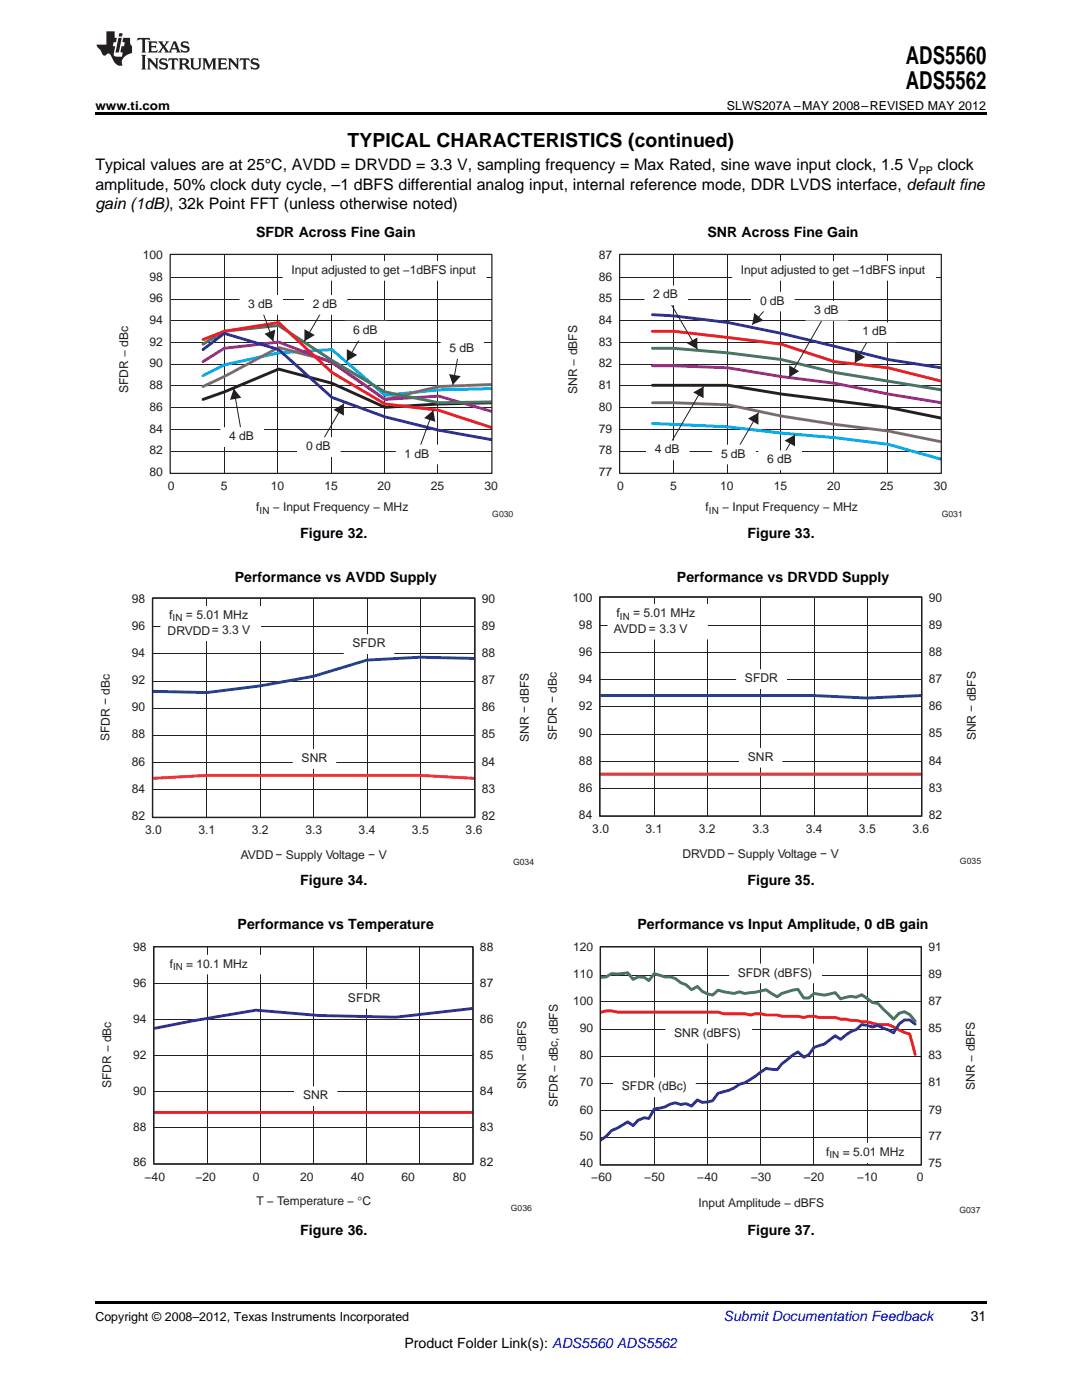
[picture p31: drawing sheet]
<svg xmlns="http://www.w3.org/2000/svg" width="216mm" height="279mm" viewBox="0 0 216 279" stroke-linecap="round" stroke-linejoin="round" font-family="sans-serif">
<defs><g id="words">
<g font-size="4.9">
<text x="180.8" y="12.8">ADS5560</text>
<text x="180.8" y="17.8">ADS5562</text>
</g>
<text font-size="3.9" x="69.4" y="29.3">TYPICAL CHARACTERISTICS (continued)</text>
<g font-size="3.2">
<text x="19" y="34">Typical values are at 25°C, AVDD = DRVDD = 3.3 V, sampling frequency = Max Rated, sine wave input clock, 1.5 V</text>
<text x="187.1" y="34">clock</text>
<text x="19" y="37.9">amplitude, 50% clock duty cycle, –1 dBFS differential analog input, internal reference mode, DDR LVDS interface, default fine</text>
<text x="19" y="41.8">gain (1dB), 32k Point FFT (unless otherwise noted)</text>
</g>
<g font-size="2.8">
<text x="51.1" y="47.3">SFDR Across Fine Gain</text>
<text x="141.2" y="47.3">SNR Across Fine Gain</text>
<text x="59.9" y="107.3">Figure 32.</text>
<text x="149.2" y="107.3">Figure 33.</text>
<text x="46.8" y="116.1">Performance vs AVDD Supply</text>
<text x="135.1" y="116.1">Performance vs DRVDD Supply</text>
<text x="59.9" y="176.7">Figure 34.</text>
<text x="149.2" y="176.7">Figure 35.</text>
<text x="47.4" y="185.5">Performance vs Temperature</text>
<text x="127.2" y="185.5">Performance vs Input Amplitude, 0 dB gain</text>
<text x="59.9" y="246.4">Figure 36.</text>
<text x="149.2" y="246.4">Figure 37.</text>
<text x="193.7" y="263.6">31</text>
<text x="80.7" y="269">Product Folder Link(s): ADS5560 ADS5562</text>
</g>
<text font-size="2.8" fill="#0000c8" x="144.4" y="263.6">Submit Documentation Feedback</text>
<g font-size="2.5">
<text x="19" y="21.9">www.ti.com</text>
<text x="145.1" y="21.9">SLWS207A –MAY 2008–REVISED MAY 2012</text>
<text x="19" y="263.6">Copyright © 2008–2012, Texas Instruments Incorporated</text>
</g>
<g font-size="2.4" fill="#231f20">
<text x="28.5" y="51.7">100</text>
<text x="119.5" y="51.7">87</text>
<text x="29.8" y="56">98</text>
<text x="58.2" y="54.7">Input adjusted to get −1dBFS input</text>
<text x="119.5" y="56">86</text>
<text x="130.4" y="59.6">2 dB</text>
<text x="147.9" y="54.7">Input adjusted to get −1dBFS input</text>
<text x="29.8" y="64.6">94</text>
<text x="29.8" y="60.3">96</text>
<text x="49.6" y="61.5">3 dB</text>
<text x="62.4" y="61.5">2 dB</text>
<text x="119.5" y="64.6">84</text>
<text x="119.5" y="60.3">85</text>
<text x="151.7" y="60.8">0 dB</text>
<text x="162.4" y="62.6">3 dB</text>
<text x="29.8" y="69">92</text>
<text x="70.4" y="66.6">6 dB</text>
<text x="89.7" y="70.3">5 dB</text>
<text x="119.5" y="69">83</text>
<text x="172.1" y="66.9">1 dB</text>
<text x="29.8" y="77.6">88</text>
<text x="29.8" y="73.3">90</text>
<text x="119.5" y="77.6">81</text>
<text x="119.5" y="73.3">82</text>
<text x="25.6" y="78.5" transform="rotate(-90 25.6 78.5)">SFDR − dBc</text>
<text x="29.8" y="82">86</text>
<text x="115.2" y="78.6" transform="rotate(-90 115.2 78.6)">SNR − dBFS</text>
<text x="119.5" y="82">80</text>
<text x="29.8" y="86.3">84</text>
<text x="45.7" y="87.8">4 dB</text>
<text x="61.1" y="89.8">0 dB</text>
<text x="119.5" y="86.3">79</text>
<text x="29.8" y="95">80</text>
<text x="29.8" y="90.7">82</text>
<text x="80.7" y="91.3">1 dB</text>
<text x="119.5" y="95">77</text>
<text x="119.5" y="90.7">78</text>
<text x="130.7" y="90.5">4 dB</text>
<text x="143.9" y="91.3">5 dB</text>
<text x="153.1" y="92.5">6 dB</text>
<text x="33.5" y="97.8">0</text>
<text x="44.1" y="97.8">5</text>
<text x="54" y="97.8">10</text>
<text x="64.7" y="97.8">15</text>
<text x="75.3" y="97.8">20</text>
<text x="86" y="97.8">25</text>
<text x="96.7" y="97.8">30</text>
<text x="123.1" y="97.8">0</text>
<text x="133.8" y="97.8">5</text>
<text x="143.7" y="97.8">10</text>
<text x="154.4" y="97.8">15</text>
<text x="165" y="97.8">20</text>
<text x="175.6" y="97.8">25</text>
<text x="186.3" y="97.8">30</text>
<text x="51.1" y="102">f</text>
<text x="54.4" y="102">− Input Frequency − MHz</text>
<text x="140.8" y="102">f</text>
<text x="144.1" y="102">− Input Frequency − MHz</text>
<text x="26.3" y="125.7">96</text>
<text x="26.3" y="120.3">98</text>
<text x="33.8" y="123.5">f</text>
<text x="37.1" y="123.5">= 5.01 MHz</text>
<text x="96.2" y="125.7">89</text>
<text x="96.2" y="120.3">90</text>
<text x="114.2" y="120.1">100</text>
<text x="115.5" y="125.5">98</text>
<text x="123" y="123.2">f</text>
<text x="126.3" y="123.2">= 5.01 MHz</text>
<text x="185.3" y="125.5">89</text>
<text x="185.3" y="120.1">90</text>
<text x="26.3" y="131.1">94</text>
<text x="33.5" y="126.7">DRVDD</text>
<text x="42.2" y="126.6">= 3.3 V</text>
<text x="70.3" y="129.2">SFDR</text>
<text x="96.2" y="131.1">88</text>
<text x="115.5" y="130.8">96</text>
<text x="122.5" y="126.3">AVDD = 3.3 V</text>
<text x="185.3" y="130.8">88</text>
<text x="26.3" y="136.6">92</text>
<text x="96.2" y="136.6">87</text>
<text x="115.5" y="136.3">94</text>
<text x="148.6" y="136.2">SFDR</text>
<text x="185.3" y="136.3">87</text>
<text x="26.3" y="142">90</text>
<text x="96.2" y="142">86</text>
<text x="115.5" y="141.7">92</text>
<text x="185.3" y="141.7">86</text>
<text x="21.9" y="147.9" transform="rotate(-90 21.9 147.9)">SFDR − dBc</text>
<text x="26.3" y="147.4">88</text>
<text x="96.2" y="147.4">85</text>
<text x="105.5" y="148.1" transform="rotate(-90 105.5 148.1)">SNR − dBFS</text>
<text x="111.1" y="147.6" transform="rotate(-90 111.1 147.6)">SFDR − dBc</text>
<text x="115.5" y="147.1">90</text>
<text x="185.3" y="147.1">85</text>
<text x="194.7" y="147.8" transform="rotate(-90 194.7 147.8)">SNR − dBFS</text>
<text x="26.3" y="152.8">86</text>
<text x="60.2" y="152.1">SNR</text>
<text x="96.2" y="152.8">84</text>
<text x="115.5" y="152.6">88</text>
<text x="149.2" y="151.8">SNR</text>
<text x="185.3" y="152.6">84</text>
<text x="26.3" y="158.2">84</text>
<text x="96.2" y="158.2">83</text>
<text x="115.5" y="158">86</text>
<text x="185.3" y="158">83</text>
<text x="26.3" y="163.6">82</text>
<text x="28.9" y="166.5">3.0</text>
<text x="39.6" y="166.5">3.1</text>
<text x="50.2" y="166.5">3.2</text>
<text x="60.9" y="166.5">3.3</text>
<text x="71.6" y="166.5">3.4</text>
<text x="82.2" y="166.5">3.5</text>
<text x="92.9" y="166.5">3.6</text>
<text x="96.2" y="163.6">82</text>
<text x="115.5" y="163.4">84</text>
<text x="118.2" y="166.2">3.0</text>
<text x="128.8" y="166.2">3.1</text>
<text x="139.4" y="166.2">3.2</text>
<text x="150.1" y="166.2">3.3</text>
<text x="160.8" y="166.2">3.4</text>
<text x="171.4" y="166.2">3.5</text>
<text x="182.1" y="166.2">3.6</text>
<text x="185.3" y="163.4">82</text>
<text x="48.1" y="171.5">AVDD− Supply Voltage − V</text>
<text x="136.2" y="171.3">DRVDD − Supply Voltage − V</text>
<text x="26.6" y="189.8">98</text>
<text x="95.8" y="189.8">88</text>
<text x="114.3" y="189.8">120</text>
<text x="185.3" y="189.8">91</text>
<text x="26.6" y="197">96</text>
<text x="33.9" y="193.1">f</text>
<text x="37.2" y="193.1">= 10.1 MHz</text>
<text x="95.8" y="197">87</text>
<text x="114.3" y="195.2">110</text>
<text x="147.2" y="194.9">SFDR (dBFS)</text>
<text x="185.3" y="195.2">89</text>
<text x="69.4" y="200">SFDR</text>
<text x="114.3" y="200.6">100</text>
<text x="185.3" y="200.6">87</text>
<text x="26.6" y="204.2">94</text>
<text x="95.8" y="204.2">86</text>
<text x="115.7" y="206">90</text>
<text x="134.5" y="206.9">SNR (dBFS)</text>
<text x="185.3" y="206">85</text>
<text x="26.6" y="211.3">92</text>
<text x="95.8" y="211.3">85</text>
<text x="115.7" y="211.4">80</text>
<text x="185.3" y="211.4">83</text>
<text x="22.2" y="217.2" transform="rotate(-90 22.2 217.2)">SFDR − dBc</text>
<text x="26.6" y="218.5">90</text>
<text x="60.5" y="219.4">SNR</text>
<text x="95.8" y="218.5">84</text>
<text x="105" y="217.3" transform="rotate(-90 105 217.3)">SNR − dBFS</text>
<text x="111.3" y="221" transform="rotate(-90 111.3 221)">SFDR − dBc, dBFS</text>
<text x="115.7" y="216.8">70</text>
<text x="124.1" y="217.6">SFDR (dBc)</text>
<text x="185.3" y="216.8">81</text>
<text x="194.5" y="217.5" transform="rotate(-90 194.5 217.5)">SNR − dBFS</text>
<text x="26.6" y="225.6">88</text>
<text x="95.8" y="225.6">83</text>
<text x="115.7" y="227.6">50</text>
<text x="115.7" y="222.2">60</text>
<text x="185.3" y="227.6">77</text>
<text x="185.3" y="222.2">79</text>
<text x="26.6" y="232.8">86</text>
<text x="95.8" y="232.8">82</text>
<text x="115.7" y="233">40</text>
<text x="164.8" y="230.7">f</text>
<text x="168.1" y="230.7">= 5.01 MHz</text>
<text x="185.3" y="233">75</text>
<text x="28.9" y="235.6">−40</text>
<text x="39" y="235.6">−20</text>
<text x="50.4" y="235.6">0</text>
<text x="59.9" y="235.6">20</text>
<text x="70" y="235.6">40</text>
<text x="80.1" y="235.6">60</text>
<text x="90.3" y="235.6">80</text>
<text x="118" y="235.8">−60</text>
<text x="128.6" y="235.8">−50</text>
<text x="139.1" y="235.8">−40</text>
<text x="149.8" y="235.8">−30</text>
<text x="160.4" y="235.8">−20</text>
<text x="171" y="235.8">−10</text>
<text x="182.9" y="235.8">0</text>
<text x="51.2" y="240.5">T − Temperature − °C</text>
<text x="139.4" y="240.8">Input Amplitude − dBFS</text>
</g>
<text font-size="2.1" x="183.3" y="34.6">PP</text>
<g font-size="2" fill="#231f20">
<text x="51.8" y="102.5">IN</text>
<text x="141.5" y="102.5">IN</text>
<text x="34.4" y="124">IN</text>
<text x="123.7" y="123.7">IN</text>
<text x="34.5" y="193.6">IN</text>
<text x="165.5" y="231.2">IN</text>
</g>
<g font-size="1.7" fill="#231f20">
<text x="98.2" y="103.2">G030</text>
<text x="187.9" y="103.2">G031</text>
<text x="102.4" y="172.7">G034</text>
<text x="191.5" y="172.3">G035</text>
<text x="102" y="241.7">G036</text>
<text x="191.5" y="242">G037</text>
</g>
</g></defs>
<g fill="#231f20">
<path d="M27.5 7.6l-.1 .5 .4-.2h.6v.1v2.1l-.2 .4h1l-.3-.4v-2.1l.1-.1h.5l.5 .2-.2-.5zM29.5 8.3l.2 .3v1.5l-.2 .4h1.8l.2-.6a1.04 1.04 0 0 1-1.3 .2v-.7h.6l.3 .2v-.6l-.3 .2h-.6v-.6l.8-.1 .4 .3-.2-.5zM31.5 8.3l.9 1.1-.9 1.1h.8l-.2-.2 .5-.7 .4 .7-.2 .2h1.5l-.1-.2 .1-.4h.9l.1 .4-.2 .2h1l-.3-.3-.7-1.9h-.5l-.9 2-.8-1 .9-1h-.8l.1 .3-.3 .5-.4-.6 .2-.2zM34.7 8.6l.4 1h-.7zM36.3 8.4a.63 .63 0 0 0-.2 .7 .63 .63 0 0 0 .6 .4l.6 .2 .1 .2a.75 .75 0 0 1-.7 .4 .75 .75 0 0 1-.6-.5l.1 .7 .1-.1a1.11 1.11 0 0 0 1.5-.6 1.13 1.13 0 0 0-1.2-.8l-.1-.4a1.04 1.04 0 0 1 1.2 .2l-.2-.5-.1 .1-.5-.2zM28.2 10.9l.2 .4v2.2l-.2 .4h1l-.3-.4v-2.2l.3-.4zM29.3 11.6l.3 .4v1.5l-.3 .4h.8l-.2-.4v-1.3l1.5 1.7v-1.9l.2-.4h-.7l.2 .4v.9l-1.1-1.3zM32 11.8a.62 .62 0 0 0-.2 .7 .62 .62 0 0 0 .6 .4l.6 .1 .1 .3a.76 .76 0 0 1-.7 .3 .76 .76 0 0 1-.6-.4l.1 .7 .1-.1a1.11 1.11 0 0 0 1.5-.6 1.13 1.13 0 0 0-1.2-.8l-.1-.4a1.04 1.04 0 0 1 1.2 .2l-.2-.6-.1 .1-.5-.1zM33.7 11.6l-.2 .6a.61 .61 0 0 1 .8-.3v1.6l-.2 .4h.9l-.2-.4v-1.6a.63 .63 0 0 1 .8 .3l-.2-.6zM35.6 11.6l.3 .4v1.5l-.3 .4h1l-.2-.2v-.8l.5 .2a.76 .76 0 0 0 1.2 .7l-1-1a.58 .58 0 0 0 .6-.5 .58 .58 0 0 0-.5-.6zM36.4 11.9h.1a.45 .45 0 0 1 .5 .1 .45 .45 0 0 1 .1 .5l-.7 .2zM37.9 11.6l.2 .2a2.17 2.17 0 0 0 .3 1.9 .99 .99 0 0 0 1.6-.6v-1.1l.2-.4h-.7l.2 .2a1.92 1.92 0 0 1-.2 1.8 .6 .6 0 0 1-.9-.5v-1.1l.2-.4zM40.4 11.6l.2 .4v1.5l-.2 .4h.7l-.2-.4v-1.4l.8 1.8 .8-1.8v1.4l-.2 .4h.9l-.2-.4v-1.5l.2-.4h-.8l-.6 1.5-.6-1.5zM43.4 11.6l.2 .4v1.5l-.2 .4h1.8l.2-.6a1.04 1.04 0 0 1-1.3 .1v-.6h.5l.4 .2v-.6l-.4 .2h-.5v-.7h.8l.3 .3-.1-.6zM45.5 11.6l.2 .4v1.5l-.2 .4h.7l-.2-.4v-1.3l1.5 1.7v-1.9l.2-.4h-.7l.2 .4v.9l-1.1-1.3zM47.9 11.6l-.1 .6a.61 .61 0 0 1 .8-.3v1.6l-.3 .4h1l-.3-.4 .1-1.6a.63 .63 0 0 1 .7 .3l-.1-.6zM50.2 11.8a.62 .62 0 0 0-.2 .7 .62 .62 0 0 0 .6 .4l.6 .1 .2 .3a.76 .76 0 0 1-.8 .3 .76 .76 0 0 1-.6-.4l.1 .7 .2-.1a1.11 1.11 0 0 0 1.5-.6 1.13 1.13 0 0 0-1.3-.8l-.1-.4a1.04 1.04 0 0 1 1.2 .2l-.1-.6-.2 .1-.5-.1z"/>
<path d="M21.2 6.3v2.6h-1.9l.1 .4 .7 .9a.91 .91 0 0 0 1 .8 .56 .56 0 0 1 .5-.3 .56 .56 0 0 1 .5 .3l.4 .8a1.53 1.53 0 0 0 1.9 1.2 1.54 1.54 0 0 1 1-2.1l.9-.3v-1.4a1.52 1.52 0 0 1-.3-1.6h-1.4l-.2 .8h.5l-.2 .8h-.4l-.2 1v.2l.4 .1-.2 .8a1.93 1.93 0 0 1-1.6-.3l.3-1.8h-.5l.2-.8h.4l.2-.8h-.4v-1.3zM23.6 7.6l-.6 2.9h.7l.6-2.9zM23.8 6.6l-.1 .7h.6l.2-.7z"/>
</g>
<path d="M98.3 50.9h.1M34 94.4h.1" fill="none" stroke="#fff" stroke-width=".2"/>
<g fill="none" stroke="#231f20" stroke-width=".2">
<path d="M34.1 59.7h64M34.1 55.4h64M44.8 50.9v43.5M55.4 50.9v43.5M66.1 50.9v43.5M76.7 50.9v43.5M87.3 50.9v43.5M34.1 77h64M34.1 72.7h64M34.1 68.4h64M34.1 64h64M34.1 90h64"/>
<path d="M34.1 85.7h64M34.1 81.4h64"/>
</g>
<path d="M40.5 75l4.2-2.2 10.9-2.4 10.6-.6 10.6 9.1 10.7-1.1 10.6-.2" fill="none" stroke="#00aeef" stroke-width=".58"/>
<path d="M98.1 76.7l-10.6 .4-10.7 2.6-10.6-7.5-10.6-2.9-10.9 5.9-4.2 1.9" fill="none" stroke="#94735a" stroke-width=".58"/>
<path d="M40.5 79.7l4.2-1.5 10.9-4.5 10.6 2.8 10.6 4.8 10.7-.7 10.6-.2" fill="none" stroke="#231f20" stroke-width=".58"/>
<path d="M40.5 72.2l4.2-2.7 10.9-1.2 10.6 4 10.6 7.4 10.7-.6 10.6 3" fill="none" stroke="#90268f" stroke-width=".58"/>
<path d="M40.5 68.7l4.2-2.6 10.9-1.1 10.6 6.9 10.6 6.3 10.7 2.2 10.6-.2" fill="none" stroke="#47785c" stroke-width=".58"/>
<path d="M40.5 67.8l4.2-1.7 10.9-1.7 10.6 9.9 10.6 6.3 10.7 1.3 10.6 3.4" fill="none" stroke="#ee1d23" stroke-width=".58"/>
<path d="M40.5 69.8l4.2-3.3 10.9 3.3 10.6 9.5 10.6 3.9 10.7 2.7 10.6 1.9" fill="none" stroke="#2e3092" stroke-width=".58"/>
<path d="M34 50.8h64.1v43.7h-64.1z" fill="none" stroke="#231f20" stroke-width=".25"/>
<path d="M56.5 52.2h40.5v3.7h-40.5z" fill="#fff"/>
<path d="M56.5 52.2h40.5v3.7h-40.5z" fill="none" stroke="#fff" stroke-width=".2"/>
<path d="M86.5 81.9l-3.4 9.1" fill="none" stroke="#231f20" stroke-width=".2"/>
<path d="M84.6 83.4l1.9-1.5 .4 2.3z" fill="#231f20"/>
<path d="M79.1 88.8h8.4v3.8h-8.4z" fill="#fff"/>
<path d="M79.1 88.8h8.4v3.8h-8.4z" fill="none" stroke="#fff" stroke-width=".2"/>
<path d="M68.6 80.5l-4.5 7.9" fill="none" stroke="#231f20" stroke-width=".2"/>
<path d="M66.6 81.8l2-1.3v2.4z" fill="#231f20"/>
<path d="M59.4 87.3h8.5v3.8h-8.5z" fill="#fff"/>
<path d="M59.4 87.3h8.5v3.8h-8.5z" fill="none" stroke="#fff" stroke-width=".2"/>
<path d="M65.3 60.2l-4.6 7.9" fill="none" stroke="#231f20" stroke-width=".2"/>
<path d="M60.7 65.7l2.1 1.2-2.1 1.2z" fill="#231f20"/>
<path d="M46.6 77.6l1.8 10" fill="none" stroke="#231f20" stroke-width=".2"/>
<path d="M46.6 77.6l1.5 1.8-2.2 .4z" fill="#231f20"/>
<path d="M91.4 70.8l-1 6" fill="none" stroke="#231f20" stroke-width=".2"/>
<path d="M89.6 74.7l2.3 .4-1.5 1.7z" fill="#231f20"/>
<path d="M88 67.8h8.5v3.7h-8.5z" fill="#fff"/>
<path d="M88 67.8h8.5v3.7h-8.5z" fill="none" stroke="#fff" stroke-width=".2"/>
<path d="M72.4 66.6l-3.2 5.5" fill="none" stroke="#231f20" stroke-width=".2"/>
<path d="M69.2 69.7l2.1 1.1-2.1 1.3z" fill="#231f20"/>
<path d="M68.8 64.1h8.4v3.8h-8.4z" fill="#fff"/>
<path d="M68.8 64.1h8.4v3.8h-8.4z" fill="none" stroke="#fff" stroke-width=".2"/>
<path d="M52 61l2.5 7.1" fill="none" stroke="#231f20" stroke-width=".2"/>
<path d="M52.8 66.6l2.1-.8-.4 2.3z" fill="#231f20"/>
<path d="M60.7 59h8.5v3.7h-8.5z" fill="#fff"/>
<path d="M60.7 59h8.5v3.7h-8.5z" fill="none" stroke="#fff" stroke-width=".2"/>
<path d="M47.9 59h8.5v3.7h-8.5z" fill="#fff"/>
<path d="M47.9 59h8.5v3.7h-8.5z" fill="none" stroke="#fff" stroke-width=".2"/>
<path d="M44.1 85.4h8.4v3.7h-8.4z" fill="#fff"/>
<path d="M187.9 50.9h.1M44.1 85.4h8.4v3.7h-8.4zM123.7 94.4h.1" fill="none" stroke="#fff" stroke-width=".2"/>
<g fill="none" stroke="#231f20" stroke-width=".2">
<path d="M123.8 59.7h63.9M123.8 55.4h63.9M134.5 50.9v43.5M145.1 50.9v43.5M155.8 50.9v43.5M166.4 50.9v43.5M177 50.9v43.5M123.8 77h63.9M123.8 72.7h63.9M123.8 68.4h63.9M123.8 64h63.9M165 62.1l-7.5 13.2"/>
<path d="M123.8 90h63.9M123.8 85.7h63.9M123.8 81.4h63.9"/>
</g>
<path d="M130.2 84.5l15.1 .7 10.6 1.2 10.6 .9 10.7 1.4 10.6 2.9" fill="none" stroke="#00aeef" stroke-width=".58"/>
<path d="M130.2 80.4h4.2l10.9 .4 10.6 2.2 10.6 1.7 10.7 1.3 10.6 2.2" fill="none" stroke="#94735a" stroke-width=".58"/>
<path d="M130.2 76.9h15.1l10.6 1.7 21.3 2.7 10.6 2.1" fill="none" stroke="#231f20" stroke-width=".58"/>
<path d="M130.2 73h4.2l10.9 .4 10.6 1.8 10.6 1.3 10.7 2.1 10.6 1.8" fill="none" stroke="#90268f" stroke-width=".58"/>
<path d="M130.2 69.5h4.2l10.9 .9 10.6 1.4 10.6 2.5 21.3 3.5" fill="none" stroke="#47785c" stroke-width=".58"/>
<path d="M130.2 66.1h4.2l21.5 2.6 10.6 3.5 10.7 1.2 10.6 2.7" fill="none" stroke="#ee1d23" stroke-width=".58"/>
<path d="M130.2 62.8l4.2 .2 10.9 1.4 10.6 2.1 21.3 5.3 10.6 1.6" fill="none" stroke="#2e3092" stroke-width=".58"/>
<path d="M123.6 50.8h64.2v43.7h-64.2z" fill="none" stroke="#231f20" stroke-width=".25"/>
<path d="M157.5 72.9l2 1.2-2 1.2z" fill="#231f20"/>
<path d="M174.1 66.4l-3.5 6" fill="none" stroke="#231f20" stroke-width=".2"/>
<path d="M170.6 70.1l2 1.2-2 1.1z" fill="#231f20"/>
<path d="M151.3 82.4l-4.7 8.2" fill="none" stroke="#231f20" stroke-width=".2"/>
<path d="M149.3 83.5l2-1.1v2.4z" fill="#231f20"/>
<path d="M142.2 88.8h8.6v3.8h-8.6z" fill="#fff"/>
<path d="M142.2 88.8h8.6v3.8h-8.6z" fill="none" stroke="#fff" stroke-width=".2"/>
<path d="M140.4 77.1l-7.5 12.9" fill="none" stroke="#231f20" stroke-width=".2"/>
<path d="M138.3 78.3l2.1-1.2v2.4z" fill="#231f20"/>
<path d="M154.1 60.1l-4 4.7" fill="none" stroke="#231f20" stroke-width=".2"/>
<path d="M150.5 62.5l1.8 1.5-2.2 .8z" fill="#231f20"/>
<path d="M170.4 64.5h8.5v3.7h-8.5z" fill="#fff"/>
<path d="M170.4 64.5h8.5v3.7h-8.5z" fill="none" stroke="#fff" stroke-width=".2"/>
<path d="M150 58.3h8.5v3.8h-8.5z" fill="#fff"/>
<path d="M150 58.3h8.5v3.8h-8.5z" fill="none" stroke="#fff" stroke-width=".2"/>
<path d="M132.8 58.7l6.3 11" fill="none" stroke="#231f20" stroke-width=".2"/>
<path d="M137.1 68.5l2-1.1v2.3z" fill="#231f20"/>
<path d="M160.8 60.1h8.4v3.8h-8.4z" fill="#fff"/>
<path d="M160.8 60.1h8.4v3.8h-8.4z" fill="none" stroke="#fff" stroke-width=".2"/>
<path d="M158.6 86.8l-2.5 4.4" fill="none" stroke="#231f20" stroke-width=".2"/>
<path d="M156.6 87.9l2-1.1v2.3z" fill="#231f20"/>
<path d="M129 88h8.5v3.7h-8.5z" fill="#fff"/>
<path d="M129 88h8.5v3.7h-8.5z" fill="none" stroke="#fff" stroke-width=".2"/>
<path d="M151.4 90h8.5v3.7h-8.5z" fill="#fff"/>
<path d="M151.4 90h8.5v3.7h-8.5z" fill="none" stroke="#fff" stroke-width=".2"/>
<path d="M146.2 52.2h40.5v3.7h-40.5z" fill="#fff"/>
<path d="M146.2 52.2h40.5v3.7h-40.5z" fill="none" stroke="#fff" stroke-width=".2"/>
<path d="M128.7 57.1h8.5v3.7h-8.5z" fill="#fff"/>
<path d="M128.7 57.1h8.5v3.7h-8.5z" fill="none" stroke="#fff" stroke-width=".2"/>
<path d="M130.5 119.3v43.5M141.1 119.3v43.5M151.8 119.3v43.5M162.5 119.3v43.5M173.1 119.3v43.5M119.8 135.7h64M119.8 130.2h64M119.8 124.8h64M119.8 157.4h64M119.8 152h64M119.8 146.5h64M119.8 141.1h64" fill="none" stroke="#231f20" stroke-width=".2"/>
<path d="M119.8 154.5h63.9" fill="none" stroke="#f13338" stroke-width=".58"/>
<path d="M119.7 119.1h64.2v43.8h-64.2z" fill="none" stroke="#231f20" stroke-width=".25"/>
<path d="M119.8 138.8h42.6l10.6 .5 10.7-.5" fill="none" stroke="#234295" stroke-width=".58"/>
<path d="M147.6 149.4h8.4v3.7h-8.4z" fill-rule="evenodd" fill="#fff"/>
<path d="M147.6 149.4h8.4v3.7h-8.4z" fill="none" stroke="#fff" stroke-width=".2"/>
<path d="M147 133.7h9.9v3.7h-9.9z" fill-rule="evenodd" fill="#fff"/>
<path d="M147 133.7h9.9v3.7h-9.9z" fill="none" stroke="#fff" stroke-width=".2"/>
<path d="M121.3 120.7h19.9v6.8h-19.9z" fill-rule="evenodd" fill="#fff"/>
<path d="M121.3 120.7h19.9v6.8h-19.9z" fill="none" stroke="#fff" stroke-width=".2"/>
<path d="M41.3 119.5v43.6M51.9 119.5v43.6M62.6 119.5v43.6M73.3 119.5v43.6M83.9 119.5v43.6M30.6 135.9h64.1M30.6 130.5h64.1M30.6 125.1h64.1M30.6 157.6h64.1M30.6 152.2h64.1M30.6 146.7h64.1M30.6 141.3h64.1" fill="none" stroke="#231f20" stroke-width=".2"/>
<path d="M30.6 155.3l10.6-.5h42.7l10.7 .5" fill="none" stroke="#f13338" stroke-width=".58"/>
<path d="M30.4 119.4h64.3v43.7h-64.3z" fill="none" stroke="#231f20" stroke-width=".25"/>
<path d="M94.6 131.4l-10.7-.2-10.7 .5-10.7 3.3-10.6 1.9-10.7 1.3-10.6-.2" fill="none" stroke="#234295" stroke-width=".58"/>
<path d="M58.5 149.6h8.5v3.7h-8.5z" fill-rule="evenodd" fill="#fff"/>
<path d="M58.5 149.6h8.5v3.7h-8.5z" fill="none" stroke="#fff" stroke-width=".2"/>
<path d="M68.7 126.7h9.9v3.7h-9.9z" fill-rule="evenodd" fill="#fff"/>
<path d="M68.7 126.7h9.9v3.7h-9.9z" fill="none" stroke="#fff" stroke-width=".2"/>
<path d="M32.1 121h19.9v6.8h-19.9z" fill-rule="evenodd" fill="#fff"/>
<path d="M32.1 121h19.9v6.8h-19.9zM94.5 188.9h.1M30.8 232.1h.1" fill="none" stroke="#fff" stroke-width=".2"/>
<path d="M30.8 196.4h63.5M41.4 189.1v43.1M51.9 189.1v43.1M62.6 189.1v43.1M73.1 189.1v43.1M83.6 189.1v43.1M30.8 217.9h63.5M30.8 210.7h63.5M30.8 203.5h63.5M30.8 225h63.5" fill="none" stroke="#231f20" stroke-width=".2"/>
<path d="M30.8 222h63.5" fill="none" stroke="#ee1d23" stroke-width=".58"/>
<path d="M30.7 188.9h63.7v43.4h-63.7z" fill="none" stroke="#231f20" stroke-width=".25"/>
<path d="M94.2 201.3l-15.2 1.7-15.2-.3-12.7-1.1-12.7 2.1-7.6 1.5" fill="none" stroke="#2e3092" stroke-width=".58"/>
<path d="M67.8 197.5h10v3.7h-10z" fill="#fff"/>
<path d="M67.8 197.5h10v3.7h-10z" fill="none" stroke="#fff" stroke-width=".2"/>
<path d="M58.8 216.9h8.4v3.7h-8.4z" fill="#fff"/>
<path d="M58.8 216.9h8.4v3.7h-8.4z" fill="none" stroke="#fff" stroke-width=".2"/>
<path d="M32.2 190.7h19.8v3.7h-19.8z" fill="#fff"/>
<path d="M32.2 190.7h19.8v3.7h-19.8zM183.9 189h.1M119.9 232.4h.1" fill="none" stroke="#fff" stroke-width=".2"/>
<path d="M120 200h63.8M120 194.6h63.8M130.6 189.1v43.3M141.2 189.1v43.3M151.8 189.1v43.3M162.4 189.1v43.3M173.1 189.1v43.3M120 216.2h63.8M120 210.8h63.8M120 205.4h63.8M120 227h63.8M120 221.6h63.8" fill="none" stroke="#231f20" stroke-width=".2"/>
<path d="M119.9 202a4.8 4.8 0 0 1 3.3 0h20.1l1.1 .3h4.2l1.2 .3 .9-.3h1.1l1.1 .3h2.2l.9 .2h3.2l1.2 .3 1-.3h1l1 .3h3.3l1 .3h1.1l1 .2 3.2 .3 2.2 .6h2l3.3 1.5 1 .4 1.1 4" fill="none" stroke="#ee1d23" stroke-width=".58"/>
<path d="M119.8 188.9h64.1v43.6h-64.1z" fill="none" stroke="#231f20" stroke-width=".25"/>
<path d="M182.6 204.4l-1.1-.8h-1l-1.1 .8-1.1 1.7-3.1-1.5-1.1 .4-2.2-.5-1 1-1.1 .4-2.1 1.5-1-.7-2.2 1.7-2.1 .6-1 1.5-1 .5-1.2-1.1-1.1 .7-2.1 1.7-.9 1.2-2.2-.3-2.2 1.6-2.1 1.3-1 .3a9.1 9.1 0 0 1-4.3 1.8l-1.1 1.5-2.1 .3-1-.5-1.1 1.2-1.1-.4-1.1 .1-1-.3-1 .2-1.1 .6-2.2 .4-1 1.9-.9-.1-1.3 .5-1 1-1-.7-2.1 1.2-1.2 .5-1 1.2-1.1 .7" fill="none" stroke="#2e3092" stroke-width=".58"/>
<path d="M119.9 195.1l1.1-.1 1-.7 1.2 .1 2.1-.3 1 1.4 1-.5h1.3l.9 .7 1-1.4 2.2 .7h1.1l1 .3 1 .8 1.1 .4 1.1 1 1.1-.6 1 1 1.1 .5 1 .2 1.1-1 3.2 .7 1.1-.4 1 .4 2.1-.3 2.2-.5 2.2 1.4 .9-.6 2.1-.7 1.1-.2 1.2 1.8h1l1-.9a5.6 5.6 0 0 0 4.3-.2l1 1.2 2.1-.5 1.1 .2 1-.5 2.2 1.6 1.1 .2 3.1 3.1 1.1-1.2 1.1-.3 1 .6 1.1 1.3" fill="none" stroke="#47785c" stroke-width=".58"/>
<path d="M122.4 215.1h16.3v3.7h-16.3z" fill="#fff"/>
<path d="M122.4 215.1h16.3v3.7h-16.3z" fill="none" stroke="#fff" stroke-width=".2"/>
<path d="M145.6 192.4h18.3v3.7h-18.3z" fill="#fff"/>
<path d="M145.6 192.4h18.3v3.7h-18.3z" fill="none" stroke="#fff" stroke-width=".2"/>
<path d="M132.9 204.5h17.1v3.7h-17.1z" fill="#fff"/>
<path d="M132.9 204.5h17.1v3.7h-17.1z" fill="none" stroke="#fff" stroke-width=".2"/>
<path d="M163.2 228.2h19.4v3.8h-19.4z" fill="#fff"/>
<path d="M163.2 228.2h19.4v3.8h-19.4z" fill="none" stroke="#fff" stroke-width=".2"/>
<path d="M19 259.7h177.8v.5h-177.8z" fill="#000"/>
<g fill="#fff">
<path d="M156.1 248.1h.4v.7h-.4z"/>
<path d="M66.9 248.1h.3v.7h-.3z"/>
<path d="M156.1 178.4h.4v.7h-.4z"/>
<path d="M66.9 178.4h.3v.7h-.3z"/>
<path d="M156.1 109.1h.4v.7h-.4z"/>
<path d="M66.9 109.1h.3v.7h-.3z"/>
</g>
<path d="M19 22.5h177.8v.5h-177.8z" fill="#000"/>
<use href="#words"/>
</svg>
